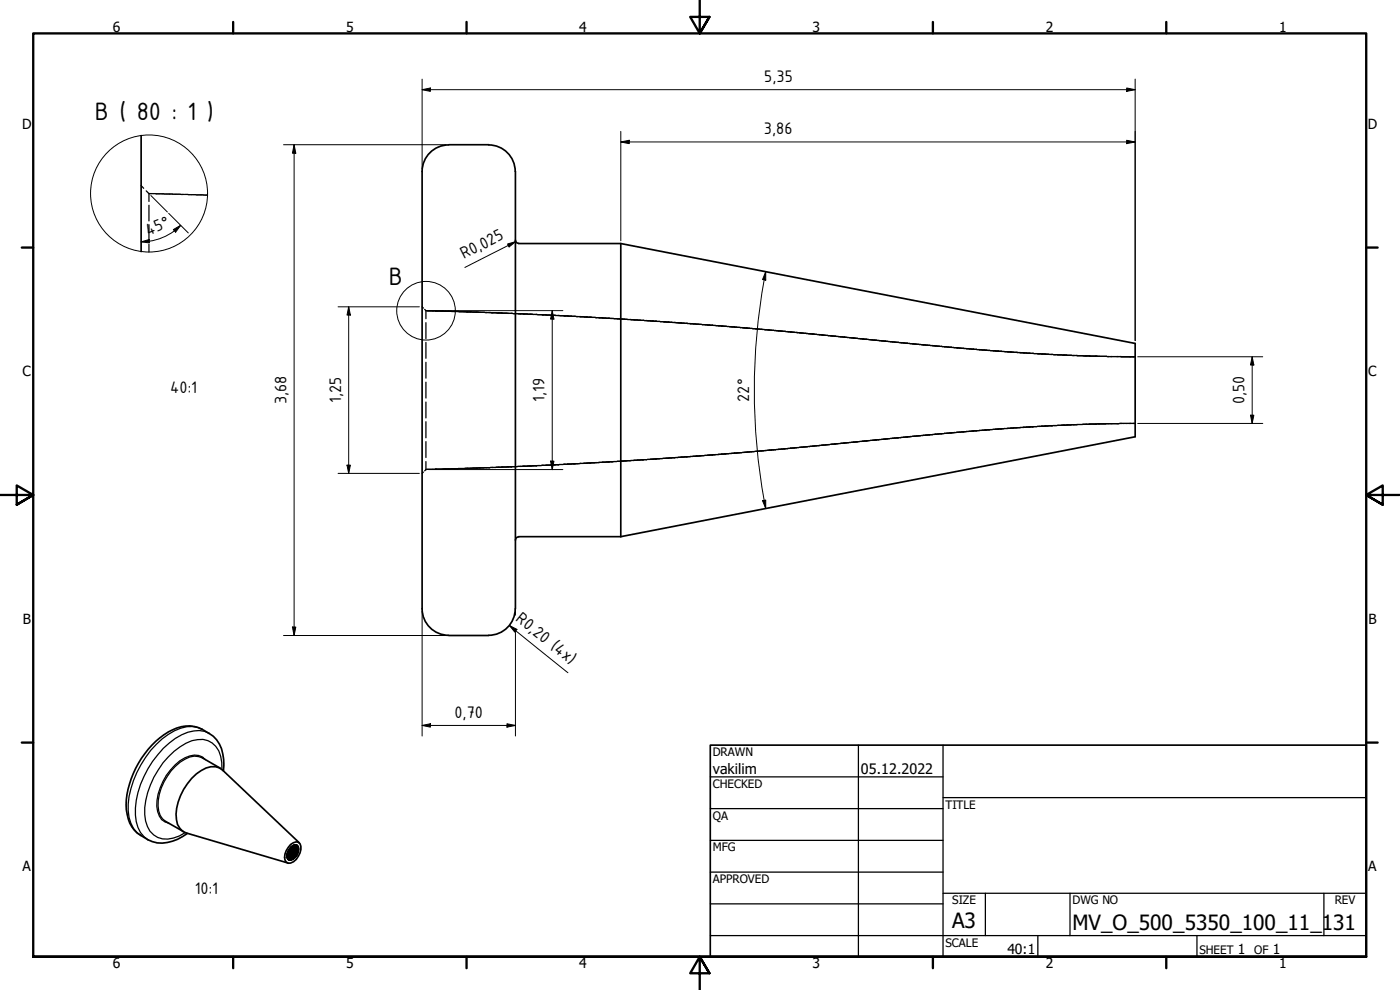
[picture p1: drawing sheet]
<svg xmlns="http://www.w3.org/2000/svg" width="420mm" height="297mm" viewBox="0 0 420 297" stroke-linecap="round" stroke-linejoin="round" font-family="sans-serif">
<defs><g id="words">
<g font-size="8.1">
<text x="28.4" y="35.9">B ( 80 : 1 )</text>
<text x="116.6" y="85.5">B</text>
</g>
<g font-size="6.3">
<text x="285.8" y="278.6">A3</text>
<text x="321.9" y="279">MV_O_500_5350_100_11_131</text>
</g>
<g font-size="5.4">
<text x="229.4" y="24.6">5,35</text>
<text x="229.2" y="40.3">3,86</text>
<text x="44.5" y="70.7" transform="rotate(-23 44.5 70.7)">45°</text>
<text x="139.2" y="77.8" transform="rotate(-27 139.2 77.8)">R0,025</text>
<text x="51.1" y="117.9">40:1</text>
<text x="86" y="121.3" transform="rotate(-90 86 121.3)">3,68</text>
<text x="102.4" y="121" transform="rotate(-90 102.4 121)">1,25</text>
<text x="163.4" y="120.6" transform="rotate(-90 163.4 120.6)">1,19</text>
<text x="224.8" y="120.6" transform="rotate(-90 224.8 120.6)">22°</text>
<text x="373.5" y="121.3" transform="rotate(-90 373.5 121.3)">0,50</text>
<text x="154.5" y="186" transform="rotate(39 154.5 186)">R0,20 (4x)</text>
<text x="136.4" y="215.4">0,70</text>
<text x="58.5" y="268.3">10:1</text>
</g>
<g font-size="4.3">
<text x="213.9" y="232.2">vakilim</text>
<text x="258.4" y="232.2">05.12.2022</text>
</g>
<g font-size="4.2">
<text x="33.8" y="9.6">6</text>
<text x="103.9" y="9.6">5</text>
<text x="173.9" y="9.6">4</text>
<text x="243.8" y="9.6">3</text>
<text x="313.9" y="9.6">2</text>
<text x="383.9" y="9.6">1</text>
<text x="6.7" y="38.7">D</text>
<text x="410.5" y="38.7">D</text>
<text x="6.8" y="113">C</text>
<text x="410.7" y="113">C</text>
<text x="6.9" y="187.2">B</text>
<text x="410.7" y="187.2">B</text>
<text x="6.8" y="261.4">A</text>
<text x="410.7" y="261.4">A</text>
<text x="302.3" y="286.2">40:1</text>
<text x="371.5" y="286.2">1</text>
<text x="382" y="286.2">1</text>
<text x="33.8" y="290.5">6</text>
<text x="103.9" y="290.5">5</text>
<text x="173.9" y="290.5">4</text>
<text x="243.8" y="290.5">3</text>
<text x="313.9" y="290.5">2</text>
<text x="383.9" y="290.5">1</text>
</g>
<g font-size="3.5">
<text x="213.9" y="226.9">DRAWN</text>
<text x="213.9" y="236.4">CHECKED</text>
<text x="213.9" y="245.9">QA</text>
<text x="283.8" y="242.6">TITLE</text>
<text x="213.9" y="255.4">MFG</text>
<text x="213.9" y="265">APPROVED</text>
<text x="285.8" y="271.3">SIZE</text>
<text x="321.9" y="271.3">DWG NO</text>
<text x="400.6" y="271.3">REV</text>
<text x="283.8" y="284">SCALE</text>
<text x="360" y="286.2">SHEET</text>
<text x="376.4" y="286.2">OF</text>
</g>
</g></defs>
<!-- layer: Hidden (ANSI) -->
<g fill="none" stroke="#000" stroke-width=".38">
<path d="M126.7 92.1l.4 .3M127.4 92.8l.4 .4M127.8 93.2h.3M127.8 93.2v2.4M127.8 96.8v4.8M128.2 93.3h2.4M130.7 93.3h2.5M133.2 93.4h2.2M135.5 93.5l4.3 .1M139.8 93.6h1.9M141.8 93.6l1.9 .1M143.8 93.7h1.7"/>
<path d="M145.5 93.8h1.8M147.3 93.8l1.7 .1M149.1 93.9l3.2 .1M152.3 94h1.6M153.9 94.1l1.5 .1M155.5 94.2h1.4M157 94.2h1.3M158.4 94.2l2.8 .1M159.8 94.3h.1M161.2 94.3l1.4 .1M162.7 94.5h1.3M164.1 94.5h1.2"/>
<path d="M165.4 94.6h1.1M166.6 94.6l6.2 .3M172.8 94.9l1.2 .1M174.1 95l1.2 .1M175.3 95.1l2.3 .1M177.7 95.2h1M178.8 95.3h.9M179.8 95.4h2.1M181.9 95.4l1.2 .2M183.2 95.6h1M184.3 95.6h.8M185.2 95.6l1 .1"/>
<path d="M186.2 95.7h1M187.3 95.8h.9M188.2 95.8h.1M188.3 95.9h1.1M189.4 95.9h.8M190.3 95.9l.1 .1M190.4 96h.9M191.4 96.1h.8M192.3 96.1h1M193.4 96.2h.8M194.2 96.2l2 .1M196.2 96.4h.8"/>
<path d="M197.1 96.4l1.9 .1M199.1 96.6h.8M200 96.6h.8M200.9 96.6l.8 .1M201.7 96.7l1 .1M202.7 96.8h.1M202.8 96.8l.8 .1M203.7 96.9l.8 .1M204.6 97h.8M205.5 97l.8 .1M206.4 97.1h.6M207.1 97.1l2.6 .2"/>
<path d="M208.9 97.2v.1M209.8 97.3l.8 .1M210.7 97.4l.8 .1M211.6 97.5h.6M212.3 97.5h.8M213.2 97.6h.8M214.1 97.6l1.5 .1M215.6 97.8h.9M216.5 97.8h.7M217.3 97.9l.8 .1M218.2 98h.6M218.9 98h.6"/>
<path d="M219.6 98l.8 .1M220.5 98.2l1.6 .1M222.1 98.3h.7M222.8 98.3h.7M223.5 98.4l1.5 .1M225.1 98.5l1.4 .1M226.6 98.7h.6M227.3 98.7l1.4 .1M228.7 98.8l.7 .1M229.4 98.9h.7M230.1 98.9l2.1 .2M232.3 99.1l.6 .1"/>
<path d="M233 99.2l1.4 .1M234.4 99.4h.7M235.1 99.4l.7 .1M235.8 99.5l.7 .1M236.5 99.6h.5M237.1 99.6h.1M237.2 99.6h.5M237.8 99.6l1.3 .2M239.2 99.8l1.2 .1M240.5 99.9h.6M241.2 100l.7 .1M127.8 102.7v4.8"/>
<path d="M127.8 108.7v4.8M127.8 114.7v4.7M241.9 100.1h1.2M243.1 100.1l.7 .1M243.8 100.3h.7M244.6 100.3h.4M245.1 100.3l.6 .1M245.8 100.4l1.2 .1M247.1 100.5l.6 .1M247.8 100.6l.7 .1M248.5 100.7l1.2 .1M249.7 100.8h.6"/>
<path d="M250.3 100.8l.1 .1M250.4 100.9h.6M251 101h.7M251.7 101h.5M252.3 101l.6 .1M253 101.1l.6 .1M253.7 101.2h.5M254.2 101.3h.7M255 101.3h.4M255.5 101.3l.6 .1M256.2 101.5h.7M256.9 101.5h.5"/>
<path d="M257.4 101.6h1.2M258.7 101.6l.6 .1M259.4 101.8h.6M260.1 101.8h.5M260.7 101.8l.6 .2M261.4 102h.3M261.7 102h.1M261.9 102h.7M262.6 102.1l.7 .1M263.3 102.2h.5M263.8 102.2h.1M263.9 102.2h.6"/>
<path d="M264.5 102.3h.7M265.3 102.3h.4M265.8 102.3l.6 .2M266.5 102.5h.5M267.1 102.5h.6M267.8 102.6l1.2 .1M269 102.7h.7M269.7 102.7l.7 .1M270.4 102.9h1.3M271.7 102.9l1.3 .2M273.1 103.1h.5M273.7 103.1l.6 .1"/>
<path d="M274.4 103.2h.6M275.1 103.3l.7 .1M275.8 103.4h.7M276.5 103.4h.5M277.1 103.4v.1M277.1 103.5l1.3 .1M278.5 103.6h.6M279.2 103.7h.6M279.9 103.7l.6 .1M280.6 103.8l.7 .1M281.4 103.9l1.3 .1M282.8 104l.6 .1"/>
<path d="M283.5 104.1h.7M284.2 104.1l.7 .1M284.9 104.2l.7 .1M285.6 104.3h1.4M286.3 104.3h.1M287.1 104.4h.6M287.8 104.4h.6M288.5 104.4l.6 .1M289.2 104.5l.8 .1M290.1 104.6l1.4 .1M291.5 104.7l1.6 .1M293.1 104.9h.7"/>
<path d="M293.8 104.9l.9 .1M294.7 105l.9 .1M295.7 105.1l1.5 .1M297.2 105.2h.7M297.9 105.2l.9 .1M298.8 105.3h.9M299.7 105.4h.8M300.6 105.5h1.7M302.4 105.6h.8M303.3 105.6l1.8 .1M305.1 105.7l1 .1M306.1 105.8l1 .1"/>
<path d="M307.2 105.9l1.9 .1M309.2 106h1M310.3 106.1h1M311.3 106.2h1.1M312.4 106.2h1.2M313.6 106.3h1.2M314.9 106.3l1.2 .1M316.2 106.4h1.2M317.4 106.5h1.4M318.8 106.5l1.4 .1M320.2 106.6h1.4M321.7 106.7h1.5"/>
<path d="M323.3 106.7l3.7 .1M327 106.8l2.3 .1M329.4 106.9h2.8M332.2 107h4.2M336.5 107h4.2M127.8 138.5l.1 2.4M127.8 120.6v4.8M127.8 126.5v4.9M127.8 132.5v4.8M155.3 139.9h1.4M158.3 139.8l-1.5 .1M158.4 139.8h1.3"/>
<path d="M159.8 139.7l-.1 .1M161.2 139.7h-1.4M161.2 139.7h1.2M163.8 139.6l-1.3 .1M166.4 139.5l-2.5 .1M166.5 139.4l-.1 .1M169 139.4h-2.4M169.1 139.3h1.1M170.3 139.2h1.2M172.8 139.1l-1.2 .1M172.8 139.1h1.1M174 139.1h-.1"/>
<path d="M174.1 139.1h.9M175 139.1h.1M176.3 138.9l-1.2 .1M176.4 138.9h1M177.5 138.9h1M179.6 138.8l-1 .1M179.7 138.7l-.1 .1M181.9 138.7h-2.1M184 138.5l-2.1 .1M184.1 138.5h1M186.2 138.4h-1M187.2 138.3l-1 .1"/>
<path d="M189.2 138.2l-1.9 .1M190.2 138.1l-1 .1M192.2 138l-1.9 .1M192.3 138h.8M194.2 137.9l-1 .1M194.2 137.8h.9M196.1 137.8h-1M196.2 137.7l-.1 .1M196.2 137.7h.8M197.1 137.7h.8M198.8 137.6l-.8 .1M199.9 137.5l-1 .1"/>
<path d="M200 137.5h.8M200.9 137.4h.8M203.5 137.3h-1.8M203.5 137.2h.8M204.4 137.1h.8M205.2 137.1h.1M205.3 137.1h.8M206.2 137h.8M209.7 136.8l-2.6 .2M209.8 136.8h.6M212.2 136.6l-1.7 .2M213.1 136.5l-.8 .1"/>
<path d="M214.7 136.4l-1.5 .1M214.8 136.4h.7M215.6 136.3l-.1 .1M215.6 136.3h.7M217.2 136.2l-.8 .1M217.3 136.2h.6M219.5 136.1h-1.5M219.6 136h.6M221.2 135.9h.7M221.2 135.9l-.9 .1M222.8 135.7l-.9 .2M223.5 135.7h-.7"/>
<path d="M225.6 135.6l-2.1 .1M226.5 135.4l-.8 .2M227.2 135.4h-.6M227.3 135.4h.6M229.4 135.2l-1.4 .1M229.4 135.2h.7M230.1 135.1h.7M230.8 135.1h.7M231.5 135h.7M232.3 134.9h.6M233.6 134.8l-.6 .1M235.1 134.7l-1.4 .1"/>
<path d="M235.1 134.7h.5M236.3 134.6l-.7 .1M237 134.5l-.7 .1M238.4 134.4l-1.3 .1M239.7 134.3l-1.2 .1M240.4 134.2l-.6 .1M241.7 134.1l-1.2 .1M243.1 134l-1.4 .1M243.8 133.8l-.7 .1M243.8 133.8h.5M245 133.8h-.6M245.1 133.7h.5"/>
<path d="M245.7 133.7h.1M245.8 133.7h.5M247 133.6l-.6 .1M248.3 133.5h-1.2M249 133.4l-.7 .1M249 133.3h.5M250.3 133.3h-.7M251 133.1l-.7 .1M252.2 133.1h-1.2M252.9 133h-.6M253 133h.4M254.7 132.8l-1.2 .2"/>
<path d="M254.8 132.8h.6M254.8 132.8h.1M256.1 132.6l-.6 .1M256.2 132.6h.5M257.4 132.5l-.7 .1M258.6 132.4l-1.2 .1M258.7 132.4h.6M259.3 132.3v.1M259.4 132.3h.4M260.6 132.3h-.7M260.7 132.2h.4M261.7 132.1l-.5 .1"/>
<path d="M261.7 132.1h.1M263.1 132l-1.2 .1M263.8 131.9l-.7 .1M265 131.8l-1.2 .1M265.7 131.7l-.6 .1M266.4 131.6l-.6 .1M266.5 131.6h.5M267.7 131.5l-.6 .1M269 131.4l-1.2 .1M269 131.4h.7M270.4 131.2l-.7 .1M270.4 131.2h.6"/>
<path d="M272.4 131l-1.4 .2M273 131h-.6M273.1 131h.5M273.7 130.9h.6M275.6 130.8l-1.2 .1M276.3 130.7l-.6 .1M277 130.7h-.6M277.1 130.6h.6M278.4 130.5h-.7M279.8 130.4l-1.3 .1M279.9 130.4h.5M280.5 130.3v.1"/>
<path d="M280.6 130.3h.5M281.8 130.2l-.6 .1M282.5 130.2h-.6M283.4 130l-.8 .2M283.5 130h.5M284.7 130h-.7M285.4 129.9l-.7 .1M286.3 129.8l-.9 .1M287 129.7l-.7 .1M287.7 129.7h-.6M287.8 129.7h.6M288.5 129.6h.6"/>
<path d="M290 129.5h-.8M290.8 129.4l-.7 .1M290.8 129.4h.7M291.5 129.3h.7M293.1 129.2l-.9 .1M293.1 129.2h.7M296.3 129l-2.5 .1M296.4 129h.6M297.9 128.9l-.8 .1M298.8 128.8h-.9M299.7 128.7l-.9 .1M300.5 128.6l-.8 .1"/>
<path d="M302.2 128.6h-1.6M302.3 128.5v.1M303.2 128.4l-.8 .1M303.3 128.4h.9M304.2 128.4h.9M305.1 128.3h.8M306.1 128.3h-.1M309.1 128.1l-3 .2M309.2 128.1h.8M311.3 127.9l-1.2 .2M311.3 127.9h1.1M313.6 127.8l-1.2 .1"/>
<path d="M313.6 127.8h1M314.7 127.7h1.2M318.6 127.6l-2.6 .1M318.6 127.6h1.4M320.1 127.5h1.3M323 127.4l-1.5 .1M326.8 127.3l-3.7 .1M329.1 127.2l-2.3 .1M332 127.1l-2.8 .1M335.9 127l-3.9 .1M336 127h4.7M127.1 141.7l-.4 .3"/>
<path d="M128 140.8l-.6 .5M128 140.8h2.5M130.6 140.8h.1M130.7 140.8h2.3M139.6 140.5l-6.6 .2M139.6 140.5h1.9M143.5 140.4h-1.9M143.6 140.4h1.7M145.4 140.3h1.7M148.8 140.2l-1.7 .1M148.9 140.2h1.5M150.5 140.1h1.6"/>
<path d="M153.7 140.1h-1.6M153.7 140h1.6"/>
</g>
<g fill="#000">
<circle cx="129.7" cy="93.3" r=".19"/>
<circle cx="130.6" cy="93.3" r=".19"/>
<circle cx="132.5" cy="93.3" r=".19"/>
<circle cx="133.5" cy="93.4" r=".19"/>
<circle cx="134.4" cy="93.4" r=".19"/>
<circle cx="136.3" cy="93.5" r=".19"/>
<circle cx="137.2" cy="93.5" r=".19"/>
<circle cx="139.1" cy="93.5" r=".19"/>
<circle cx="140.1" cy="93.6" r=".19"/>
<circle cx="141" cy="93.6" r=".19"/>
<circle cx="142.9" cy="93.6" r=".19"/>
<circle cx="143.8" cy="93.7" r=".19"/>
<circle cx="145.7" cy="93.8" r=".19"/>
<circle cx="146.7" cy="93.8" r=".19"/>
<circle cx="147.6" cy="93.8" r=".19"/>
<circle cx="149.5" cy="93.9" r=".19"/>
<circle cx="150.4" cy="93.9" r=".19"/>
<circle cx="152.3" cy="94" r=".19"/>
<circle cx="153.3" cy="94" r=".19"/>
<circle cx="154.2" cy="94.1" r=".19"/>
<circle cx="156.1" cy="94.2" r=".19"/>
<circle cx="157" cy="94.2" r=".19"/>
<circle cx="158.9" cy="94.3" r=".19"/>
<circle cx="160.8" cy="94.3" r=".19"/>
<circle cx="162.7" cy="94.5" r=".19"/>
<circle cx="163.6" cy="94.5" r=".19"/>
<circle cx="165.5" cy="94.6" r=".19"/>
<circle cx="166.4" cy="94.6" r=".19"/>
<circle cx="167.4" cy="94.7" r=".19"/>
<circle cx="169.3" cy="94.8" r=".19"/>
<circle cx="170.2" cy="94.8" r=".19"/>
<circle cx="172.1" cy="94.9" r=".19"/>
<circle cx="173" cy="95" r=".19"/>
<circle cx="174" cy="95" r=".19"/>
<circle cx="175.9" cy="95.1" r=".19"/>
<circle cx="176.8" cy="95.2" r=".19"/>
<circle cx="178.8" cy="95.3" r=".19"/>
<circle cx="179.6" cy="95.3" r=".19"/>
<circle cx="180.6" cy="95.4" r=".19"/>
<circle cx="182.5" cy="95.5" r=".19"/>
<circle cx="183.5" cy="95.6" r=".19"/>
<circle cx="187.2" cy="95.7" r=".19"/>
<circle cx="189.1" cy="95.9" r=".19"/>
<circle cx="190.1" cy="95.9" r=".19"/>
<circle cx="192.8" cy="96.1" r=".19"/>
<circle cx="193.8" cy="96.2" r=".19"/>
<circle cx="195.7" cy="96.3" r=".19"/>
<circle cx="196.7" cy="96.4" r=".19"/>
<circle cx="199.5" cy="96.6" r=".19"/>
<circle cx="200.4" cy="96.6" r=".19"/>
<circle cx="202.3" cy="96.8" r=".19"/>
<circle cx="203.3" cy="96.8" r=".19"/>
<circle cx="204.2" cy="96.9" r=".19"/>
<circle cx="206.1" cy="97" r=".19"/>
<circle cx="207" cy="97.1" r=".19"/>
<circle cx="209.9" cy="97.3" r=".19"/>
<circle cx="210.8" cy="97.4" r=".19"/>
<circle cx="212.7" cy="97.5" r=".19"/>
<circle cx="213.6" cy="97.6" r=".19"/>
<circle cx="215.5" cy="97.7" r=".19"/>
<circle cx="216.5" cy="97.8" r=".19"/>
<circle cx="217.4" cy="97.9" r=".19"/>
<circle cx="219.3" cy="98" r=".19"/>
<circle cx="220.2" cy="98.1" r=".19"/>
<circle cx="222.1" cy="98.3" r=".19"/>
<circle cx="223.1" cy="98.3" r=".19"/>
<circle cx="224" cy="98.4" r=".19"/>
<circle cx="225.9" cy="98.6" r=".19"/>
<circle cx="226.8" cy="98.7" r=".19"/>
<circle cx="229.6" cy="98.9" r=".19"/>
<circle cx="230.6" cy="99" r=".19"/>
<circle cx="232.5" cy="99.2" r=".19"/>
<circle cx="233.4" cy="99.2" r=".19"/>
<circle cx="235.3" cy="99.4" r=".19"/>
<circle cx="236.2" cy="99.5" r=".19"/>
<circle cx="237.2" cy="99.6" r=".19"/>
<circle cx="239.1" cy="99.7" r=".19"/>
<circle cx="240" cy="99.9" r=".19"/>
<circle cx="241.9" cy="100.1" r=".19"/>
<circle cx="242.8" cy="100.1" r=".19"/>
<circle cx="243.8" cy="100.2" r=".19"/>
<circle cx="245.7" cy="100.4" r=".19"/>
<circle cx="246.6" cy="100.5" r=".19"/>
<circle cx="248.5" cy="100.7" r=".19"/>
<circle cx="249.4" cy="100.8" r=".19"/>
<circle cx="250.4" cy="100.9" r=".19"/>
<circle cx="253.2" cy="101.1" r=".19"/>
<circle cx="256" cy="101.4" r=".19"/>
<circle cx="257" cy="101.5" r=".19"/>
<circle cx="258.9" cy="101.7" r=".19"/>
<circle cx="259.8" cy="101.8" r=".19"/>
<circle cx="262.6" cy="102.1" r=".19"/>
<circle cx="263.6" cy="102.2" r=".19"/>
<circle cx="265.5" cy="102.3" r=".19"/>
<circle cx="269.2" cy="102.7" r=".19"/>
<circle cx="270.2" cy="102.8" r=".19"/>
<circle cx="272.1" cy="103" r=".19"/>
<circle cx="273.9" cy="103.2" r=".19"/>
<circle cx="275.8" cy="103.4" r=".19"/>
<circle cx="276.8" cy="103.4" r=".19"/>
<circle cx="278.7" cy="103.6" r=".19"/>
<circle cx="279.7" cy="103.7" r=".19"/>
<circle cx="282.4" cy="103.9" r=".19"/>
<circle cx="285.3" cy="104.2" r=".19"/>
<circle cx="287.1" cy="104.4" r=".19"/>
<circle cx="289.1" cy="104.5" r=".19"/>
<circle cx="291.9" cy="104.8" r=".19"/>
<circle cx="292.9" cy="104.8" r=".19"/>
<circle cx="293.8" cy="104.9" r=".19"/>
<circle cx="295.7" cy="105.1" r=".19"/>
<circle cx="296.6" cy="105.1" r=".19"/>
<circle cx="298.5" cy="105.3" r=".19"/>
<circle cx="299.4" cy="105.3" r=".19"/>
<circle cx="300.4" cy="105.4" r=".19"/>
<circle cx="302.3" cy="105.5" r=".19"/>
<circle cx="303.2" cy="105.6" r=".19"/>
<circle cx="305.1" cy="105.7" r=".19"/>
<circle cx="306" cy="105.8" r=".19"/>
<circle cx="307" cy="105.8" r=".19"/>
<circle cx="308.9" cy="106" r=".19"/>
<circle cx="309.8" cy="106" r=".19"/>
<circle cx="311.7" cy="106.2" r=".19"/>
<circle cx="312.6" cy="106.2" r=".19"/>
<circle cx="313.6" cy="106.2" r=".19"/>
<circle cx="315.5" cy="106.3" r=".19"/>
<circle cx="316.4" cy="106.4" r=".19"/>
<circle cx="319.2" cy="106.5" r=".19"/>
<circle cx="322.1" cy="106.7" r=".19"/>
<circle cx="323" cy="106.7" r=".19"/>
<circle cx="325.8" cy="106.8" r=".19"/>
<circle cx="326.8" cy="106.8" r=".19"/>
<circle cx="328.7" cy="106.9" r=".19"/>
<circle cx="329.6" cy="106.9" r=".19"/>
<circle cx="332.4" cy="107" r=".19"/>
<circle cx="333.4" cy="107" r=".19"/>
<circle cx="335.3" cy="107" r=".19"/>
<circle cx="336.2" cy="107" r=".19"/>
<circle cx="339" cy="107" r=".19"/>
<circle cx="340" cy="107" r=".19"/>
<circle cx="156.1" cy="139.9" r=".19"/>
<circle cx="157" cy="139.9" r=".19"/>
<circle cx="158.9" cy="139.8" r=".19"/>
<circle cx="159.8" cy="139.7" r=".19"/>
<circle cx="160.8" cy="139.7" r=".19"/>
<circle cx="162.7" cy="139.6" r=".19"/>
<circle cx="163.6" cy="139.6" r=".19"/>
<circle cx="165.5" cy="139.5" r=".19"/>
<circle cx="166.4" cy="139.5" r=".19"/>
<circle cx="167.4" cy="139.4" r=".19"/>
<circle cx="169.3" cy="139.3" r=".19"/>
<circle cx="170.2" cy="139.3" r=".19"/>
<circle cx="172.1" cy="139.2" r=".19"/>
<circle cx="173" cy="139.1" r=".19"/>
<circle cx="174" cy="139.1" r=".19"/>
<circle cx="175.9" cy="139" r=".19"/>
<circle cx="176.8" cy="138.9" r=".19"/>
<circle cx="178.8" cy="138.8" r=".19"/>
<circle cx="179.6" cy="138.8" r=".19"/>
<circle cx="180.6" cy="138.7" r=".19"/>
<circle cx="182.5" cy="138.6" r=".19"/>
<circle cx="183.5" cy="138.5" r=".19"/>
<circle cx="186.2" cy="138.4" r=".19"/>
<circle cx="189.1" cy="138.2" r=".19"/>
<circle cx="190.1" cy="138.2" r=".19"/>
<circle cx="192.8" cy="138" r=".19"/>
<circle cx="193.8" cy="137.9" r=".19"/>
<circle cx="195.7" cy="137.8" r=".19"/>
<circle cx="196.7" cy="137.7" r=".19"/>
<circle cx="199.5" cy="137.5" r=".19"/>
<circle cx="200.4" cy="137.5" r=".19"/>
<circle cx="202.3" cy="137.3" r=".19"/>
<circle cx="203.3" cy="137.3" r=".19"/>
<circle cx="204.2" cy="137.2" r=".19"/>
<circle cx="206.1" cy="137.1" r=".19"/>
<circle cx="207" cy="137" r=".19"/>
<circle cx="208.9" cy="136.8" r=".19"/>
<circle cx="209.9" cy="136.8" r=".19"/>
<circle cx="210.8" cy="136.7" r=".19"/>
<circle cx="212.7" cy="136.6" r=".19"/>
<circle cx="213.6" cy="136.5" r=".19"/>
<circle cx="215.5" cy="136.4" r=".19"/>
<circle cx="216.5" cy="136.3" r=".19"/>
<circle cx="217.4" cy="136.2" r=".19"/>
<circle cx="219.3" cy="136.1" r=".19"/>
<circle cx="220.2" cy="136" r=".19"/>
<circle cx="222.1" cy="135.8" r=".19"/>
<circle cx="223.1" cy="135.7" r=".19"/>
<circle cx="224" cy="135.7" r=".19"/>
<circle cx="225.9" cy="135.5" r=".19"/>
<circle cx="226.8" cy="135.4" r=".19"/>
<circle cx="228.7" cy="135.2" r=".19"/>
<circle cx="229.6" cy="135.2" r=".19"/>
<circle cx="230.6" cy="135.1" r=".19"/>
<circle cx="232.5" cy="134.9" r=".19"/>
<circle cx="233.4" cy="134.9" r=".19"/>
<circle cx="235.3" cy="134.7" r=".19"/>
<circle cx="236.2" cy="134.6" r=".19"/>
<circle cx="237.2" cy="134.5" r=".19"/>
<circle cx="240" cy="134.2" r=".19"/>
<circle cx="241.9" cy="134" r=".19"/>
<circle cx="242.8" cy="134" r=".19"/>
<circle cx="245.7" cy="133.7" r=".19"/>
<circle cx="246.6" cy="133.6" r=".19"/>
<circle cx="248.5" cy="133.4" r=".19"/>
<circle cx="249.4" cy="133.3" r=".19"/>
<circle cx="250.4" cy="133.2" r=".19"/>
<circle cx="252.3" cy="133" r=".19"/>
<circle cx="253.2" cy="133" r=".19"/>
<circle cx="256" cy="132.7" r=".19"/>
<circle cx="257" cy="132.6" r=".19"/>
<circle cx="258.9" cy="132.4" r=".19"/>
<circle cx="259.8" cy="132.3" r=".19"/>
<circle cx="262.6" cy="132" r=".19"/>
<circle cx="263.6" cy="131.9" r=".19"/>
<circle cx="265.5" cy="131.7" r=".19"/>
<circle cx="269.2" cy="131.4" r=".19"/>
<circle cx="270.2" cy="131.3" r=".19"/>
<circle cx="272.1" cy="131.1" r=".19"/>
<circle cx="273" cy="131" r=".19"/>
<circle cx="273.9" cy="130.9" r=".19"/>
<circle cx="275.8" cy="130.7" r=".19"/>
<circle cx="276.8" cy="130.7" r=".19"/>
<circle cx="278.7" cy="130.5" r=".19"/>
<circle cx="279.7" cy="130.4" r=".19"/>
<circle cx="280.5" cy="130.3" r=".19"/>
<circle cx="282.4" cy="130.2" r=".19"/>
<circle cx="283.4" cy="130" r=".19"/>
<circle cx="285.3" cy="129.9" r=".19"/>
<circle cx="286.3" cy="129.8" r=".19"/>
<circle cx="287.1" cy="129.7" r=".19"/>
<circle cx="289.1" cy="129.6" r=".19"/>
<circle cx="290" cy="129.5" r=".19"/>
<circle cx="291.9" cy="129.3" r=".19"/>
<circle cx="292.9" cy="129.3" r=".19"/>
<circle cx="293.8" cy="129.2" r=".19"/>
<circle cx="295.7" cy="129" r=".19"/>
<circle cx="296.6" cy="129" r=".19"/>
<circle cx="298.5" cy="128.8" r=".19"/>
<circle cx="299.4" cy="128.8" r=".19"/>
<circle cx="300.4" cy="128.7" r=".19"/>
<circle cx="302.3" cy="128.6" r=".19"/>
<circle cx="305.1" cy="128.3" r=".19"/>
<circle cx="306" cy="128.3" r=".19"/>
<circle cx="307" cy="128.3" r=".19"/>
<circle cx="308.9" cy="128.1" r=".19"/>
<circle cx="309.8" cy="128.1" r=".19"/>
<circle cx="311.7" cy="127.9" r=".19"/>
<circle cx="312.6" cy="127.9" r=".19"/>
<circle cx="313.6" cy="127.8" r=".19"/>
<circle cx="315.5" cy="127.7" r=".19"/>
<circle cx="316.4" cy="127.7" r=".19"/>
<circle cx="319.2" cy="127.6" r=".19"/>
<circle cx="320.2" cy="127.5" r=".19"/>
<circle cx="322.1" cy="127.4" r=".19"/>
<circle cx="323" cy="127.4" r=".19"/>
<circle cx="325.8" cy="127.3" r=".19"/>
<circle cx="326.8" cy="127.3" r=".19"/>
<circle cx="328.7" cy="127.2" r=".19"/>
<circle cx="329.6" cy="127.2" r=".19"/>
<circle cx="332.4" cy="127.1" r=".19"/>
<circle cx="333.4" cy="127.1" r=".19"/>
<circle cx="335.3" cy="127.1" r=".19"/>
<circle cx="336.2" cy="127" r=".19"/>
<circle cx="339" cy="127" r=".19"/>
<circle cx="340" cy="127" r=".19"/>
<circle cx="129.7" cy="140.8" r=".19"/>
<circle cx="130.6" cy="140.8" r=".19"/>
<circle cx="132.5" cy="140.8" r=".19"/>
<circle cx="133.5" cy="140.7" r=".19"/>
<circle cx="134.4" cy="140.7" r=".19"/>
<circle cx="136.3" cy="140.6" r=".19"/>
<circle cx="137.2" cy="140.6" r=".19"/>
<circle cx="139.1" cy="140.6" r=".19"/>
<circle cx="140.1" cy="140.5" r=".19"/>
<circle cx="141" cy="140.5" r=".19"/>
<circle cx="142.9" cy="140.4" r=".19"/>
<circle cx="143.8" cy="140.4" r=".19"/>
<circle cx="145.7" cy="140.3" r=".19"/>
<circle cx="146.7" cy="140.3" r=".19"/>
<circle cx="147.6" cy="140.3" r=".19"/>
<circle cx="149.5" cy="140.2" r=".19"/>
<circle cx="150.4" cy="140.2" r=".19"/>
<circle cx="152.3" cy="140.1" r=".19"/>
<circle cx="153.3" cy="140.1" r=".19"/>
<circle cx="154.2" cy="140" r=".19"/>
</g>
<!-- layer: Visible (ANSI) -->
<path d="M126.7 51.4v131.3M134.7 43.5a8 8 0 0 0-8 8M134.7 43.4h12M146.7 43.5a8 8 0 0 1 7.9 8M154.7 51.4v131.3M154.7 72a.98 .98 0 0 0 1 1M155.6 73.1h30.7M186.3 73.1v87.9M186.3 73.1l154.4 29.9v28l-154.4 30M155.6 161h30.7M155.7 161.1a.98 .98 0 0 0-1 1M126.7 182.6a8.1 8.1 0 0 0 8 8.1l12-.1a8 8 0 0 0 7.9-8" fill="none" stroke="#000" stroke-width=".51"/>
<!-- layer: Hidden (ISO) -->
<g fill="none" stroke="#000" stroke-width=".38">
<path d="M42.4 55.7l.7 .8M43.9 57.3l.8 .8v2.3M44.8 58.1h.2M45.1 58.1h.2M45.4 58.1h.3M45.8 58.1h.2M46.2 58.1h.2M46.5 58.1l.2 .1M46.9 58.2h.2M47.2 58.2h.2M47.6 58.2h.2M47.9 58.2h.2"/>
<path d="M48.3 58.2h.2M48.6 58.2h.6M49.3 58.2h.3M49.7 58.2h.2M50 58.2h.3M50.4 58.2h.3M50.8 58.2h.2M51.1 58.2h.3M51.5 58.2h.3M51.8 58.3h.3M52.2 58.3h.3M52.6 58.3h.2"/>
<path d="M52.9 58.3h.2M53.3 58.3h.2M53.7 58.3h.1M54 58.3h.2M54.4 58.3h.5M55.1 58.3h.2M55.4 58.3h.2M55.8 58.3h.2M56.1 58.3h.3M56.5 58.3l.2 .1M56.8 58.4h.3M57.2 58.4h.6"/>
<path d="M57.9 58.4h.3M58.3 58.4h.2M58.6 58.4l.3 .1M59 58.5h.2M59.4 58.5h.2M59.7 58.5h.2M60.1 58.5h.2M60.4 58.5h.2M60.8 58.5h.2M61.2 58.5h.1M61.5 58.5h.2M61.8 58.5h.2"/>
<path d="M62.2 58.5h.1M44.7 61.6v4.7M44.7 67.4v4.7M44.7 73.3v2.3"/>
</g>
<circle cx="44.7" cy="58.1" r=".19" fill="#000"/>
<!-- layer: Visible (ISO) -->
<path d="M42.4 40.7v34.8M60.7 227.4l5.4 3.1M67.1 231.3a12.4 12.4 0 0 0-3.1-10.4 11 11 0 0 0-9.6-2.9 23.1 23.1 0 0 0-13.7 12.6 21 21 0 0 0-2.2 15.1 8.3 8.3 0 0 0 3.8 5 10.3 10.3 0 0 0 12.5 .3l1.5-1M49.7 246.4l5.4 3.1M87.2 254.3l.7-.6 1.3-.1a2.55 2.55 0 0 1-.6 3.7l-.7 .6-1.3 .1a2.55 2.55 0 0 1 .6-3.7zM87.2 253.4a1.79 1.79 0 0 1 2.8-.2 4.6 4.6 0 0 1-3.4 5.8 2.04 2.04 0 0 1-1.1-2.8l.4-1zM89.9 252.9l-23.1-21.8a5 5 0 0 0-6.4 .1 16.7 16.7 0 0 0-7.4 14.7 4.6 4.6 0 0 0 2.9 4l30.5 9" fill="none" stroke="#000" stroke-width=".51"/>
<!-- layer: Visible Narrow (ISO) -->
<g fill="none" stroke="#000" stroke-width=".38">
<path d="M60.6 218.8a9.6 9.6 0 0 0-10.1 1.5 29.5 29.5 0 0 0-12 20.9 9.8 9.8 0 0 0 3.8 9.5M60.7 227.4a5.2 5.2 0 0 0-5.1 .4 16.3 16.3 0 0 0-8 15.5l.5 1.4 .7 1 .9 .7M61.7 228a4.7 4.7 0 0 0-6.2-.6 17.1 17.1 0 0 0-8.4 14.5 5 5 0 0 0 3.6 5.1M62.8 220.1a8.2 8.2 0 0 0-8.3 .4 28.1 28.1 0 0 0-13.9 24.1 9 9 0 0 0 3.8 7.4M66.6 230.9a9.4 9.4 0 0 0-2.9-8 7 7 0 0 0-7.9 .1 25.3 25.3 0 0 0-12.4 21.4 6.9 6.9 0 0 0 5.4 7.3 10.2 10.2 0 0 0 6.8-1.9M86.7 254.9l-.1 .4M86.9 254.7l-.5 .7M86.9 254.6l-.5 1M87.1 254.5l-.7 1.2M87.1 254.4l-.8 1.4M87.2 254.3l-1 1.7M87.2 254.4l-.9 1.5"/>
<path d="M87.2 254.2l-1 1.8M87.3 254.2l-1.1 1.9M87.4 254.1l-.7 1.5-.5 .6M87.4 254.2l-1.2 1.9M87.4 254l-.2 .9-1 1.4M87.5 254l-.7 1.7-.6 .7 1-1.5 .3-.9M87.6 254l-.3 .9-1.1 1.6a4.3 4.3 0 0 0 1.4-2.6 3.9 3.9 0 0 1-1.5 2.6M87.7 253.9a4 4 0 0 1-1.6 2.7 4 4 0 0 0 1.6-2.7zM87.8 253.8a4 4 0 0 1-1.7 2.9 3.8 3.8 0 0 0 1.7-2.9 4.1 4.1 0 0 1-1.7 3 3.6 3.6 0 0 0 1.8-3.1 3.9 3.9 0 0 1-1.8 3.1M87.8 253.9a3.7 3.7 0 0 1-1.7 2.8M87.9 253.7a3.7 3.7 0 0 1-1.8 3.2 4 4 0 0 0 1.8-3.2zM88 253.7a3.8 3.8 0 0 1-1.9 3.3 4.1 4.1 0 0 0 1.9-3.3z"/>
<path d="M88.1 253.7a3.9 3.9 0 0 1-2 3.3 3.9 3.9 0 0 0 2-3.3zM88.1 253.7a3.8 3.8 0 0 1-2 3.4 3.8 3.8 0 0 0 2-3.5 3.7 3.7 0 0 1-1.9 3.6M88.3 253.6a3.6 3.6 0 0 1-2.1 3.6 3.7 3.7 0 0 0 2.1-3.6zM88.3 253.5a3.5 3.5 0 0 1-2.1 3.8 3.8 3.8 0 0 0 2.1-3.8zM88.3 253.6a3.8 3.8 0 0 1-2.1 3.7M88.4 253.5a3.8 3.8 0 0 1-2.2 3.9 3.6 3.6 0 0 0 2.2-3.9 3.7 3.7 0 0 1-2.2 3.9M88.5 253.5a3.6 3.6 0 0 1-2.3 3.9 3.6 3.6 0 0 0 2.3-3.9zM88.5 253.5a3.7 3.7 0 0 1-2.3 4 3.4 3.4 0 0 0 2.3-4 3.7 3.7 0 0 1-2.3 4M88.6 253.5a3.6 3.6 0 0 1-2.4 4 3.5 3.5 0 0 0 2.4-4 3.4 3.4 0 0 1-2.3 4M88.6 253.5a3.3 3.3 0 0 1-2.3 4.1 3.5 3.5 0 0 0 2.3-4.1 3.1 3.1 0 0 1-2.3 4.1 3.3 3.3 0 0 0 2.3-4.1zM88.8 253.5a3.3 3.3 0 0 1-2.4 4.2 3.3 3.3 0 0 0 2.4-4.2 3.3 3.3 0 0 1-2.4 4.2 3.4 3.4 0 0 0 2.3-4.2 3.3 3.3 0 0 1-2.4 4.2M88.8 253.5a3.2 3.2 0 0 1-2.4 4.2 3.3 3.3 0 0 0 2.4-4.2z"/>
<path d="M88.9 253.5a3.1 3.1 0 0 1-2.5 4.3 3.1 3.1 0 0 0 2.5-4.3 3.1 3.1 0 0 1-2.5 4.3 3.1 3.1 0 0 0 2.4-4.3 3.1 3.1 0 0 1-2.4 4.2M89 253.5a3.1 3.1 0 0 1-2.5 4.4 3.1 3.1 0 0 0 2.5-4.4 3.1 3.1 0 0 1-2.5 4.4 3.2 3.2 0 0 0 2.5-4.4zM89 253.6a3.1 3.1 0 0 1-2.4 4.3 2.99 2.99 0 0 0 2.4-4.3 2.99 2.99 0 0 1-2.4 4.3M89.1 253.6a2.48 2.48 0 0 1-.6 3.6l-1.3 .8-.6-.1a3.1 3.1 0 0 0 2.9-3.9l-.4-.4a3.1 3.1 0 0 1-2 4.4l-.5-.1a2.95 2.95 0 0 0 2.5-4.3zM89.2 253.6a2.98 2.98 0 0 1-2.6 4.4"/>
</g>
<!-- layer: Detail Boundary (ISO) -->
<g fill="none" stroke="#000" stroke-width=".3">
<circle cx="44.7" cy="58.1" r="17.6"/>
<circle cx="127.9" cy="93.2" r="8.8"/>
</g>
<!-- layer: Border (ANSI) -->
<g fill="none" stroke="#000" stroke-width=".7">
<path d="M70 6.6v3.4M140 6.6v3.4M210 0v10l-2.9-4.9h5.8l-2.9 4.9 2.9-4.9M280 6.6v3.4M350 6.6v3.4M6.5 74.3h3.5M410 74.3h3.4M0 148.5h10l-5-2.8v5.7l5-2.9-5 2.9M420 148.5h-10l5-2.8v5.7l-5-2.9 5 2.9M6.5 222.8h3.5M410 222.8h3.4M10 287.1v-277.1h400v277.1h-400h400"/>
<path d="M70 287.1v3.4M140 287.1v3.4M212.9 292l-2.9-4.9 2.9 4.9h-5.8l2.9-4.9v9.9M280 287.1v3.4M350 287.1v3.4"/>
</g>
<!-- layer: Title (ANSI) -->
<g fill="none" stroke="#000" stroke-width=".38">
<path d="M213.2 233.1h69.8M257.6 223.6v63.5M283 239.3h127M283 223.6v63.5M213.2 242.6h69.8M213.2 252.1h69.8M213.2 261.7h69.8M213.2 271.2h69.8M283 268h127M295.7 268v12.7M321.1 268v12.7M397.3 268v12.7"/>
<path d="M213.2 280.7h196.8M311.5 280.7v6.4M359.2 280.7v6.4"/>
</g>
<path d="M213.2 223.6h196.8v63.5h-196.8z" fill="none" stroke="#000" stroke-width=".51"/>
<!-- layer: Dimension (ISO) -->
<g fill="none" stroke="#000" stroke-width=".3">
<path d="M126.7 26.9l2.5-.5v1zM126.7 26.9h214M126.7 23.7v27M186.3 39.4v32.8M338.1 26.4l2.6 .5-2.6 .5zM340.7 23.7v78.5M45.3 58.7l4.9 4.9M85.1 43.4h48.8M88.3 43.4l.5 2.6h-1zM88.3 43.4v147.3M186.3 42.6l2.5-.5v1zM186.3 42.6h154.4"/>
<path d="M338.1 42.1l2.6 .5-2.6 .5zM42.4 72.6l2.4-.7v1zM44.8 72.4l-2.4 .2M50.6 64l5.9 5.9M52 68.9l2.2-1.3-1.5 2zM52.3 69.3a16.9 16.9 0 0 1-7.5 3.1M54.2 67.6l-1.9 1.7M152.3 73.2l2.4-.7-1.9 1.6zM154.7 72.5l-15.2 7.7M101.5 92.1h24.4M104.6 92.1l.6 2.4h-1.1zM104.6 92.1v49.9"/>
<path d="M128.7 93.2h40.2M165.7 93.2l.5 2.5h-1zM165.7 93.2v47.7M229.3 83.9a186.3 186.3 0 0 0 0 66.2M229.8 81.5v2.6l-.9-.2zM229.8 81.5l-.5 2.4M341.4 107h37.6M375.8 107l.5 2.5h-1zM375.8 107v20M104.1 139.6h1.1l-.6 2.4zM165.2 138.4h1l-.5 2.5zM341.4 127h37.6"/>
<path d="M375.3 124.6h1l-.5 2.4zM101.5 142h24.4M128.7 140.9h40.2M228.9 150.2l.9-.2v2.6zM229.3 150.2l.5 2.4M85.1 190.7h48.8M87.8 188.1h1l-.5 2.6zM126.7 183.4v37.4M152.9 187.7l2.2 1.1-.6 .9zM152.9 187.7l17.5 14.2M154.7 183.4v1.2M154.7 189.3v31.5"/>
<path d="M126.7 217.7l2.5-.5v1zM126.7 217.7h28M152.1 217.2l2.6 .5-2.6 .5z"/>
</g>
<g fill="#000">
<path d="M126.7 26.9l2.5-.5v1z" fill-rule="evenodd"/>
<path d="M338.1 26.4l2.6 .5-2.6 .5z" fill-rule="evenodd"/>
<path d="M88.3 43.4l.5 2.6h-1z" fill-rule="evenodd"/>
<path d="M186.3 42.6l2.5-.5v1z" fill-rule="evenodd"/>
<path d="M338.1 42.1l2.6 .5-2.6 .5z" fill-rule="evenodd"/>
<path d="M42.4 72.6l2.4-.7v1z" fill-rule="evenodd"/>
<path d="M52 68.9l2.2-1.3-1.5 2z" fill-rule="evenodd"/>
<path d="M152.3 73.2l2.4-.7-1.9 1.6z" fill-rule="evenodd"/>
<path d="M104.6 92.1l.6 2.4h-1.1z" fill-rule="evenodd"/>
<path d="M165.7 93.2l.5 2.5h-1z" fill-rule="evenodd"/>
<path d="M229.8 81.5v2.6l-.9-.2z" fill-rule="evenodd"/>
<path d="M375.8 107l.5 2.5h-1z" fill-rule="evenodd"/>
<path d="M104.1 139.6h1.1l-.6 2.4z" fill-rule="evenodd"/>
<path d="M165.2 138.4h1l-.5 2.5z" fill-rule="evenodd"/>
<path d="M375.3 124.6h1l-.5 2.4z" fill-rule="evenodd"/>
<path d="M228.9 150.2l.9-.2v2.6z" fill-rule="evenodd"/>
<path d="M87.8 188.1h1l-.5 2.6z" fill-rule="evenodd"/>
<path d="M152.9 187.7l2.2 1.1-.6 .9z" fill-rule="evenodd"/>
<path d="M126.7 217.7l2.5-.5v1z" fill-rule="evenodd"/>
<path d="M152.1 217.2l2.6 .5-2.6 .5z" fill-rule="evenodd"/>
</g>
<use href="#words"/>
</svg>
